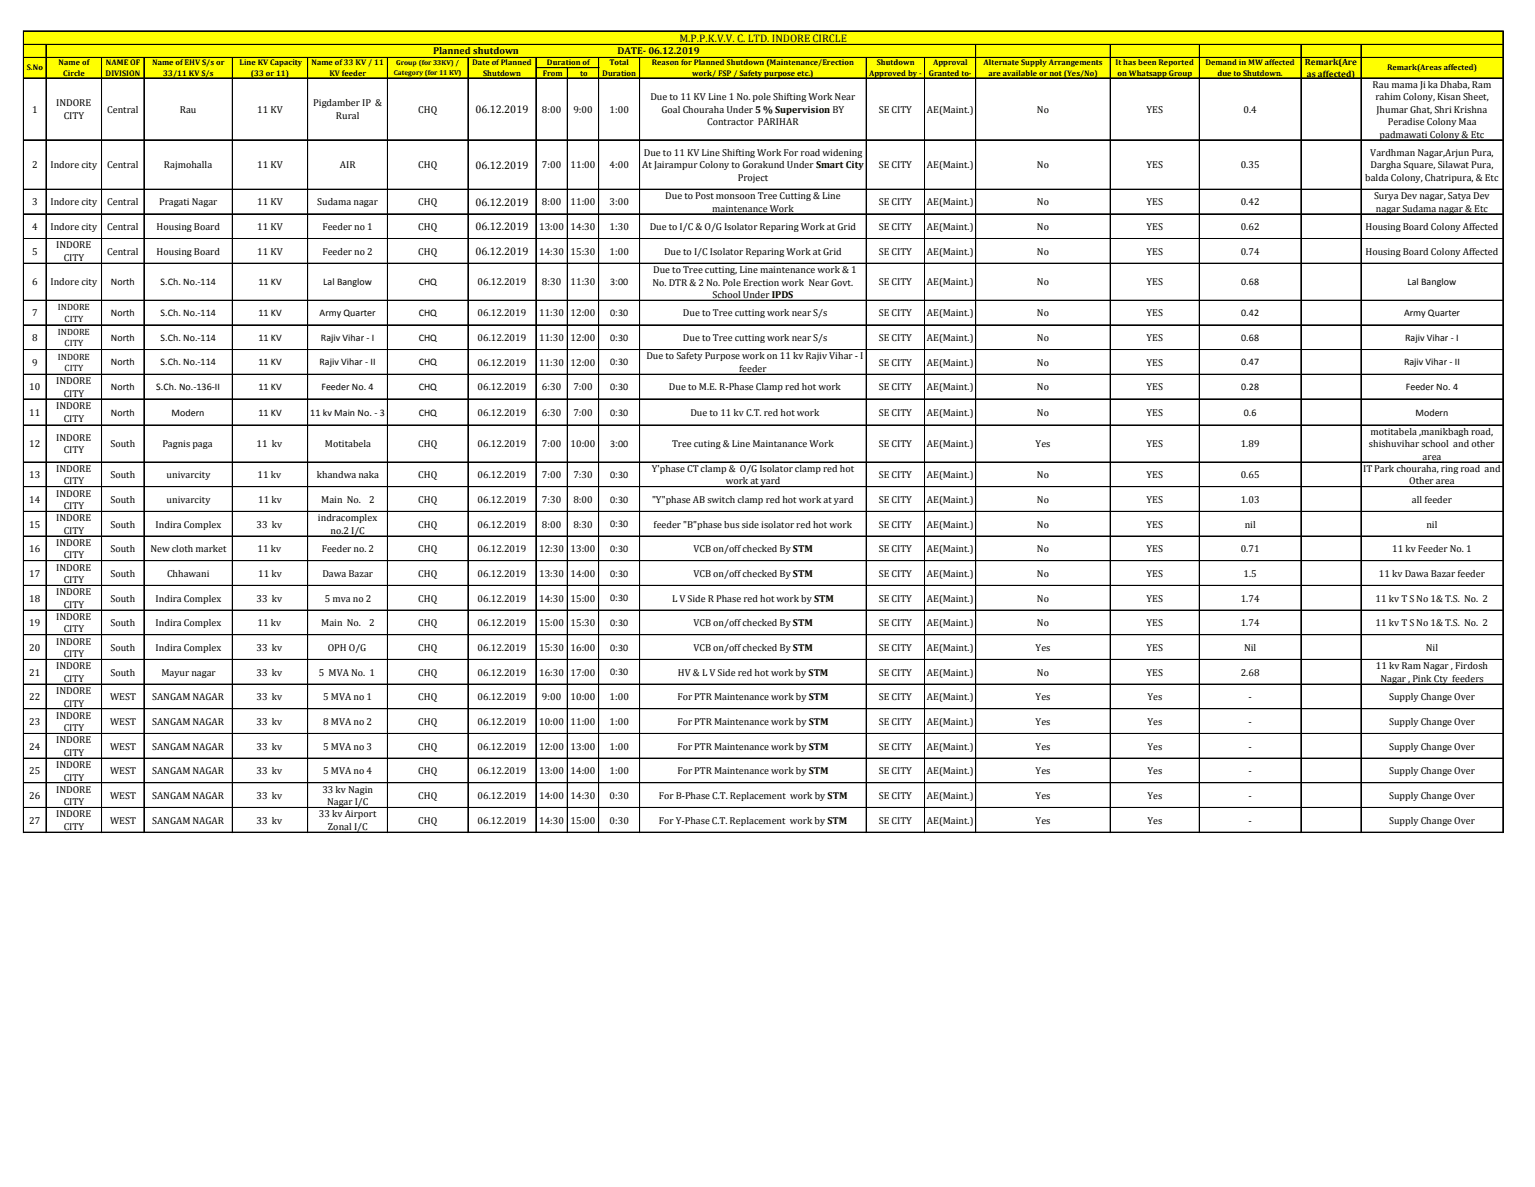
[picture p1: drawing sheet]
<svg xmlns="http://www.w3.org/2000/svg" width="594mm" height="459mm" viewBox="0 0 594 459" stroke-linecap="round" stroke-linejoin="round" font-family="sans-serif">
<defs><g id="words">
<g font-size="4.2">
<text x="263.1" y="16.1">M.P.P.K.V.V. C. LTD. INDORE CIRCLE</text>
<text x="184.1" y="43.8">06.12.2019</text>
<text x="184.1" y="65.3">06.12.2019</text>
<text x="184.1" y="79.6">06.12.2019</text>
<text x="184.1" y="89.2">06.12.2019</text>
<text x="184.1" y="98.7">06.12.2019</text>
</g>
<g font-size="3.9">
<text x="167.7" y="21.1">Planned shutdown</text>
<text x="239.1" y="21.1">DATE- 06.12.2019</text>
<text x="531.6" y="33.9">Rau mama Ji ka Dhaba, Ram</text>
<text x="21.8" y="41.2">INDORE</text>
<text x="121.3" y="41.2">Pigdamber IP &amp;</text>
<text x="251.9" y="38.7">Due to 11 KV Line 1 No. pole Shifting Work Near</text>
<text x="532.7" y="38.7">rahim Colony, Kisan Sheet,</text>
<text x="12.4" y="43.6">1</text>
<text x="24.7" y="46">CITY</text>
<text x="41.5" y="43.6">Central</text>
<text x="69.6" y="43.6">Rau</text>
<text x="99.6" y="43.6">11 KV</text>
<text x="130.1" y="46">Rural</text>
<text x="162" y="43.6">CHQ</text>
<text x="209.9" y="43.6">8:00</text>
<text x="222.1" y="43.6">9:00</text>
<text x="236.1" y="43.6">1:00</text>
<text x="256.2" y="43.6">Goal Chouraha Under 5 % Supervision BY</text>
<text x="340.3" y="43.6">SE CITY</text>
<text x="359" y="43.6">AE(Maint.)</text>
<text x="401.6" y="43.6">No</text>
<text x="444" y="43.6">YES</text>
<text x="481.6" y="43.6">0.4</text>
<text x="533.1" y="43.6">Jhumar Ghat, Shri Krishna</text>
<text x="273.9" y="48.5">Contractor PARIHAR</text>
<text x="534.3" y="53.3">padmawati Colony &amp; Etc</text>
<text x="537.4" y="48.5">Peradise Colony Maa</text>
<text x="12.4" y="65.1">2</text>
<text x="19.5" y="65.1">Indore city</text>
<text x="41.5" y="65.1">Central</text>
<text x="63.5" y="65.1">Rajmohalla</text>
<text x="99.6" y="65.1">11 KV</text>
<text x="131.6" y="65.1">AIR</text>
<text x="162" y="65.1">CHQ</text>
<text x="209.9" y="65.1">7:00</text>
<text x="221" y="65.1">11:00</text>
<text x="236.1" y="65.1">4:00</text>
<text x="248.7" y="65.1">At Jairampur Colony to Gorakund Under Smart City</text>
<text x="249.4" y="60.3">Due to 11 KV Line Shifting Work For road widening</text>
<text x="340.3" y="65.1">SE CITY</text>
<text x="359" y="65.1">AE(Maint.)</text>
<text x="401.6" y="65.1">No</text>
<text x="444" y="65.1">YES</text>
<text x="480.5" y="65.1">0.35</text>
<text x="530.7" y="60.3">Vardhman Nagar,Arjun Pura,</text>
<text x="530.8" y="65.1">Dargha Square, Silawat Pura,</text>
<text x="285.7" y="70">Project</text>
<text x="528.7" y="70">balda Colony, Chatripura, &amp; Etc</text>
<text x="257.6" y="77">Due to Post monsoon Tree Cutting &amp; Line</text>
<text x="532.1" y="77">Surya Dev nagar, Satya Dev</text>
<text x="12.4" y="79.5">3</text>
<text x="19.5" y="79.5">Indore city</text>
<text x="41.5" y="79.5">Central</text>
<text x="61.6" y="79.5">Pragati Nagar</text>
<text x="99.6" y="79.5">11 KV</text>
<text x="122.9" y="79.5">Sudama nagar</text>
<text x="162" y="79.5">CHQ</text>
<text x="209.9" y="79.5">8:00</text>
<text x="221" y="79.5">11:00</text>
<text x="236.1" y="79.5">3:00</text>
<text x="275.8" y="81.9">maintenance Work</text>
<text x="340.3" y="79.5">SE CITY</text>
<text x="359" y="79.5">AE(Maint.)</text>
<text x="401.6" y="79.5">No</text>
<text x="444" y="79.5">YES</text>
<text x="480.5" y="79.5">0.42</text>
<text x="532.8" y="81.9">nagar Sudama nagar &amp; Etc</text>
<text x="12.4" y="89">4</text>
<text x="19.5" y="89">Indore city</text>
<text x="41.5" y="89">Central</text>
<text x="60.6" y="89">Housing Board</text>
<text x="99.6" y="89">11 KV</text>
<text x="124.9" y="89">Feeder no 1</text>
<text x="162" y="89">CHQ</text>
<text x="208.8" y="89">13:00</text>
<text x="221" y="89">14:30</text>
<text x="236.1" y="89">1:30</text>
<text x="251.6" y="89">Due to I/C &amp; O/G Isolator Reparing Work at Grid</text>
<text x="340.3" y="89">SE CITY</text>
<text x="359" y="89">AE(Maint.)</text>
<text x="401.6" y="89">No</text>
<text x="444" y="89">YES</text>
<text x="480.5" y="89">0.62</text>
<text x="528.8" y="89">Housing Board Colony Affected</text>
<text x="12.4" y="98.6">5</text>
<text x="21.8" y="96.1">INDORE</text>
<text x="24.7" y="101">CITY</text>
<text x="41.5" y="98.6">Central</text>
<text x="60.6" y="98.6">Housing Board</text>
<text x="99.6" y="98.6">11 KV</text>
<text x="124.9" y="98.6">Feeder no 2</text>
<text x="162" y="98.6">CHQ</text>
<text x="208.8" y="98.6">14:30</text>
<text x="221" y="98.6">15:30</text>
<text x="236.1" y="98.6">1:00</text>
<text x="257.2" y="98.6">Due to I/C Isolator Reparing Work at Grid</text>
<text x="340.3" y="98.6">SE CITY</text>
<text x="359" y="98.6">AE(Maint.)</text>
<text x="401.6" y="98.6">No</text>
<text x="444" y="98.6">YES</text>
<text x="480.5" y="98.6">0.74</text>
<text x="528.8" y="98.6">Housing Board Colony Affected</text>
<text x="253" y="105.7">Due to Tree cutting, Line maintenance work &amp; 1</text>
<text x="12.4" y="110.5">6</text>
<text x="19.5" y="110.5">Indore city</text>
<text x="43" y="110.4">North</text>
<text x="62.2" y="110.4">S.Ch. No.-114</text>
<text x="100.1" y="110.4">11 KV</text>
<text x="125.2" y="110.4">Lal Banglow</text>
<text x="162.2" y="110.4">CHQ</text>
<text x="184.9" y="110.5">06.12.2019</text>
<text x="209.9" y="110.5">8:30</text>
<text x="221" y="110.5">11:30</text>
<text x="236.3" y="110.4">3:00</text>
<text x="252.7" y="110.5">No. DTR &amp; 2 No. Pole Erection work Near Govt.</text>
<text x="340.3" y="110.5">SE CITY</text>
<text x="359" y="110.5">AE(Maint.)</text>
<text x="401.6" y="110.5">No</text>
<text x="444" y="110.5">YES</text>
<text x="480.7" y="110.4">0.68</text>
<text x="545.1" y="110.4">Lal Banglow</text>
<text x="275.9" y="115.4">School Under IPDS</text>
<text x="12.4" y="122.4">7</text>
<text x="43" y="122.3">North</text>
<text x="62.2" y="122.3">S.Ch. No.-114</text>
<text x="100.1" y="122.3">11 KV</text>
<text x="123.8" y="122.3">Army Quarter</text>
<text x="162.2" y="122.3">CHQ</text>
<text x="184.9" y="122.4">06.12.2019</text>
<text x="208.8" y="122.4">11:30</text>
<text x="221" y="122.4">12:00</text>
<text x="236.3" y="122.3">0:30</text>
<text x="264.5" y="122.4">Due to Tree cutting work near S/s</text>
<text x="340.3" y="122.4">SE CITY</text>
<text x="359" y="122.4">AE(Maint.)</text>
<text x="401.6" y="122.4">No</text>
<text x="444" y="122.4">YES</text>
<text x="480.7" y="122.3">0.42</text>
<text x="543.8" y="122.3">Army Quarter</text>
<text x="12.4" y="132">8</text>
<text x="43" y="131.9">North</text>
<text x="62.2" y="131.9">S.Ch. No.-114</text>
<text x="100.1" y="131.9">11 KV</text>
<text x="124.3" y="131.9">Rajiv Vihar - I</text>
<text x="162.2" y="131.9">CHQ</text>
<text x="184.9" y="132">06.12.2019</text>
<text x="208.8" y="132">11:30</text>
<text x="221" y="132">12:00</text>
<text x="236.3" y="131.9">0:30</text>
<text x="264.5" y="132">Due to Tree cutting work near S/s</text>
<text x="340.3" y="132">SE CITY</text>
<text x="359" y="132">AE(Maint.)</text>
<text x="401.6" y="132">No</text>
<text x="444" y="132">YES</text>
<text x="480.7" y="131.9">0.68</text>
<text x="544.2" y="131.9">Rajiv Vihar - I</text>
<text x="12.4" y="141.5">9</text>
<text x="43" y="141.4">North</text>
<text x="62.2" y="141.4">S.Ch. No.-114</text>
<text x="100.1" y="141.4">11 KV</text>
<text x="123.8" y="141.4">Rajiv Vihar - II</text>
<text x="162.2" y="141.4">CHQ</text>
<text x="184.9" y="141.5">06.12.2019</text>
<text x="208.8" y="141.5">11:30</text>
<text x="221" y="141.5">12:00</text>
<text x="236.3" y="141.4">0:30</text>
<text x="250.3" y="139.1">Due to Safety Purpose work on 11 kv Rajiv Vihar - I</text>
<text x="286.3" y="144">feeder</text>
<text x="340.3" y="141.5">SE CITY</text>
<text x="359" y="141.5">AE(Maint.)</text>
<text x="401.6" y="141.5">No</text>
<text x="444" y="141.5">YES</text>
<text x="480.7" y="141.4">0.47</text>
<text x="543.8" y="141.4">Rajiv Vihar - II</text>
<text x="21.8" y="148.6">INDORE</text>
<text x="11.3" y="151.1">10</text>
<text x="24.7" y="153.5">CITY</text>
<text x="43" y="151">North</text>
<text x="60.5" y="151">S.Ch. No.-136-II</text>
<text x="100.1" y="151">11 KV</text>
<text x="124.5" y="151">Feeder No. 4</text>
<text x="162.2" y="151">CHQ</text>
<text x="184.9" y="151.1">06.12.2019</text>
<text x="209.9" y="151.1">6:30</text>
<text x="222.1" y="151.1">7:00</text>
<text x="236.3" y="151">0:30</text>
<text x="259.1" y="151.1">Due to M.E. R-Phase Clamp red hot work</text>
<text x="340.3" y="151.1">SE CITY</text>
<text x="359" y="151.1">AE(Maint.)</text>
<text x="401.6" y="151.1">No</text>
<text x="444" y="151.1">YES</text>
<text x="480.7" y="151">0.28</text>
<text x="544.5" y="151">Feeder No. 4</text>
<text x="11.3" y="160.9">11</text>
<text x="21.8" y="158.5">INDORE</text>
<text x="43" y="160.8">North</text>
<text x="66.5" y="160.8">Modern</text>
<text x="100.1" y="160.8">11 KV</text>
<text x="120.2" y="160.8">11 kv Main No. - 3</text>
<text x="162.2" y="160.8">CHQ</text>
<text x="184.9" y="160.9">06.12.2019</text>
<text x="209.9" y="160.9">6:30</text>
<text x="222.1" y="160.9">7:00</text>
<text x="236.3" y="160.8">0:30</text>
<text x="267.4" y="160.9">Due to 11 kv C.T. red hot work</text>
<text x="340.3" y="160.9">SE CITY</text>
<text x="359" y="160.9">AE(Maint.)</text>
<text x="401.6" y="160.9">No</text>
<text x="444" y="160.9">YES</text>
<text x="481.7" y="160.8">0.6</text>
<text x="548.2" y="160.8">Modern</text>
<text x="24.7" y="163.3">CITY</text>
<text x="11.3" y="173.1">12</text>
<text x="21.8" y="170.6">INDORE</text>
<text x="42.8" y="173.1">South</text>
<text x="62.9" y="173.1">Pagnis paga</text>
<text x="99.4" y="173.1">11 kv</text>
<text x="125.8" y="173.1">Motitabela</text>
<text x="162" y="173.1">CHQ</text>
<text x="184.9" y="173.1">06.12.2019</text>
<text x="209.9" y="173.1">7:00</text>
<text x="221" y="173.1">10:00</text>
<text x="236.3" y="173">3:00</text>
<text x="260.3" y="173.1">Tree cuting &amp; Line Maintanance Work</text>
<text x="340.3" y="173.1">SE CITY</text>
<text x="359" y="173.1">AE(Maint.)</text>
<text x="401.1" y="173.1">Yes</text>
<text x="444" y="173.1">YES</text>
<text x="480.5" y="173.1">1.89</text>
<text x="530.2" y="173.2">shishuvihar school and other</text>
<text x="530.8" y="168.3">motitabela ,manikbagh road,</text>
<text x="24.7" y="175.5">CITY</text>
<text x="551" y="178">area</text>
<text x="11.3" y="185">13</text>
<text x="21.8" y="182.6">INDORE</text>
<text x="42.8" y="185">South</text>
<text x="64.5" y="185">univarcity</text>
<text x="99.7" y="185">11 kv</text>
<text x="122.7" y="185">khandwa naka</text>
<text x="162" y="185">CHQ</text>
<text x="184.9" y="185">06.12.2019</text>
<text x="209.9" y="185">7:00</text>
<text x="222.1" y="185">7:30</text>
<text x="236.3" y="185">0:30</text>
<text x="252.4" y="182.6">Y'phase CT clamp &amp; O/G Isolator clamp red hot</text>
<text x="340.3" y="185">SE CITY</text>
<text x="359" y="185">AE(Maint.)</text>
<text x="401.6" y="185">No</text>
<text x="444" y="185">YES</text>
<text x="480.5" y="185">0.65</text>
<text x="527.9" y="182.6">IT Park chouraha, ring road and</text>
<text x="24.7" y="187.5">CITY</text>
<text x="281.1" y="187.5">work at yard</text>
<text x="545.7" y="187.5">Other area</text>
<text x="11.3" y="194.6">14</text>
<text x="21.8" y="192.2">INDORE</text>
<text x="24.7" y="197">CITY</text>
<text x="42.8" y="194.6">South</text>
<text x="64.5" y="194.6">univarcity</text>
<text x="100" y="194.6">11 kv</text>
<text x="124.4" y="194.6">Main No.</text>
<text x="143" y="194.6">2</text>
<text x="162" y="194.6">CHQ</text>
<text x="184.9" y="194.6">06.12.2019</text>
<text x="209.9" y="194.6">7:30</text>
<text x="222.1" y="194.6">8:00</text>
<text x="236.3" y="194.5">0:30</text>
<text x="252.5" y="194.6">&quot;Y&quot;phase AB switch clamp red hot work at yard</text>
<text x="340.3" y="194.6">SE CITY</text>
<text x="359" y="194.6">AE(Maint.)</text>
<text x="401.6" y="194.6">No</text>
<text x="444" y="194.6">YES</text>
<text x="480.5" y="194.6">1.03</text>
<text x="546.8" y="194.6">all feeder</text>
<text x="21.8" y="201.7">INDORE</text>
<text x="123.1" y="201.7">indracomplex</text>
<text x="11.3" y="204.1">15</text>
<text x="24.7" y="206.6">CITY</text>
<text x="42.8" y="204.1">South</text>
<text x="60.3" y="204.1">Indira Complex</text>
<text x="99.4" y="204.1">33 kv</text>
<text x="128" y="206.6">no.2 I/C</text>
<text x="162" y="204.1">CHQ</text>
<text x="184.9" y="204.1">06.12.2019</text>
<text x="209.9" y="204.1">8:00</text>
<text x="222.1" y="204.1">8:30</text>
<text x="236.3" y="204.1">0:30</text>
<text x="253.1" y="204.1">feeder &quot;B&quot;phase bus side isolator red hot work</text>
<text x="340.3" y="204.1">SE CITY</text>
<text x="359" y="204.1">AE(Maint.)</text>
<text x="401.6" y="204.1">No</text>
<text x="444" y="204.1">YES</text>
<text x="482" y="204.1">nil</text>
<text x="552.4" y="204.1">nil</text>
<text x="11.3" y="213.7">16</text>
<text x="21.8" y="211.3">INDORE</text>
<text x="42.8" y="213.7">South</text>
<text x="58.3" y="213.7">New cloth market</text>
<text x="99.7" y="213.7">11 kv</text>
<text x="124.6" y="213.7">Feeder no. 2</text>
<text x="162" y="213.7">CHQ</text>
<text x="184.9" y="213.7">06.12.2019</text>
<text x="208.8" y="213.7">12:30</text>
<text x="221" y="213.7">13:00</text>
<text x="236.3" y="213.6">0:30</text>
<text x="268.5" y="213.7">VCB on/off checked By STM</text>
<text x="340.3" y="213.7">SE CITY</text>
<text x="359" y="213.7">AE(Maint.)</text>
<text x="401.6" y="213.7">No</text>
<text x="444" y="213.7">YES</text>
<text x="480.5" y="213.7">0.71</text>
<text x="539.2" y="213.7">11 kv Feeder No. 1</text>
<text x="21.8" y="220.8">INDORE</text>
<text x="24.7" y="216.1">CITY</text>
<text x="11.3" y="223.2">17</text>
<text x="24.7" y="225.7">CITY</text>
<text x="42.8" y="223.2">South</text>
<text x="64.7" y="223.2">Chhawani</text>
<text x="100" y="223.2">11 kv</text>
<text x="124.9" y="223.2">Dawa Bazar</text>
<text x="162" y="223.2">CHQ</text>
<text x="184.9" y="223.2">06.12.2019</text>
<text x="208.8" y="223.2">13:30</text>
<text x="221" y="223.2">14:00</text>
<text x="236.3" y="223.1">0:30</text>
<text x="268.5" y="223.2">VCB on/off checked By STM</text>
<text x="340.3" y="223.2">SE CITY</text>
<text x="359" y="223.2">AE(Maint.)</text>
<text x="401.6" y="223.2">No</text>
<text x="444" y="223.2">YES</text>
<text x="481.6" y="223.2">1.5</text>
<text x="534" y="223.2">11 kv Dawa Bazar feeder</text>
<text x="11.3" y="232.8">18</text>
<text x="21.8" y="230.4">INDORE</text>
<text x="42.8" y="232.8">South</text>
<text x="60.3" y="232.8">Indira Complex</text>
<text x="99.4" y="232.8">33 kv</text>
<text x="125.8" y="232.8">5 mva no 2</text>
<text x="162" y="232.8">CHQ</text>
<text x="184.9" y="232.8">06.12.2019</text>
<text x="208.8" y="232.8">14:30</text>
<text x="221" y="232.8">15:00</text>
<text x="236.3" y="232.7">0:30</text>
<text x="260.3" y="232.8">L V Side R Phase red hot work by STM</text>
<text x="340.3" y="232.8">SE CITY</text>
<text x="359" y="232.8">AE(Maint.)</text>
<text x="401.6" y="232.8">No</text>
<text x="444" y="232.8">YES</text>
<text x="480.5" y="232.8">1.74</text>
<text x="532.8" y="232.8">11 kv T S No 1&amp; T.S. No. 2</text>
<text x="21.8" y="239.9">INDORE</text>
<text x="24.7" y="235.2">CITY</text>
<text x="11.3" y="242.3">19</text>
<text x="24.7" y="244.8">CITY</text>
<text x="42.8" y="242.3">South</text>
<text x="60.3" y="242.3">Indira Complex</text>
<text x="99.7" y="242.3">11 kv</text>
<text x="124.4" y="242.3">Main No.</text>
<text x="143" y="242.3">2</text>
<text x="162" y="242.3">CHQ</text>
<text x="184.9" y="242.3">06.12.2019</text>
<text x="208.8" y="242.3">15:00</text>
<text x="221" y="242.3">15:30</text>
<text x="236.3" y="242.2">0:30</text>
<text x="268.5" y="242.3">VCB on/off checked By STM</text>
<text x="340.3" y="242.3">SE CITY</text>
<text x="359" y="242.3">AE(Maint.)</text>
<text x="401.6" y="242.3">No</text>
<text x="444" y="242.3">YES</text>
<text x="480.5" y="242.3">1.74</text>
<text x="532.8" y="242.3">11 kv T S No 1&amp; T.S. No. 2</text>
<text x="11.3" y="251.9">20</text>
<text x="21.8" y="249.5">INDORE</text>
<text x="42.8" y="251.9">South</text>
<text x="60.3" y="251.9">Indira Complex</text>
<text x="99.4" y="251.9">33 kv</text>
<text x="126.9" y="251.9">OPH O/G</text>
<text x="162" y="251.9">CHQ</text>
<text x="184.9" y="251.9">06.12.2019</text>
<text x="208.8" y="251.9">15:30</text>
<text x="221" y="251.9">16:00</text>
<text x="236.3" y="251.8">0:30</text>
<text x="268.5" y="251.9">VCB on/off checked By STM</text>
<text x="340.3" y="251.9">SE CITY</text>
<text x="359" y="251.9">AE(Maint.)</text>
<text x="401.1" y="251.9">Yes</text>
<text x="444" y="251.9">YES</text>
<text x="481.8" y="251.9">Nil</text>
<text x="552.2" y="251.9">Nil</text>
<text x="24.7" y="254.3">CITY</text>
<text x="11.3" y="261.4">21</text>
<text x="21.8" y="259">INDORE</text>
<text x="24.7" y="263.9">CITY</text>
<text x="42.8" y="261.4">South</text>
<text x="62.5" y="261.4">Mayur nagar</text>
<text x="99.4" y="261.4">33 kv</text>
<text x="123.5" y="261.4">5 MVA No. 1</text>
<text x="162" y="261.4">CHQ</text>
<text x="184.9" y="261.4">06.12.2019</text>
<text x="208.8" y="261.4">16:30</text>
<text x="221" y="261.4">17:00</text>
<text x="236.3" y="261.3">0:30</text>
<text x="262.5" y="261.4">HV &amp; L V Side red hot work by STM</text>
<text x="340.3" y="261.4">SE CITY</text>
<text x="359" y="261.4">AE(Maint.)</text>
<text x="401.6" y="261.4">No</text>
<text x="444" y="261.4">YES</text>
<text x="480.5" y="261.4">2.68</text>
<text x="532.8" y="259">11 kv Ram Nagar , Firdosh</text>
<text x="534.7" y="263.9">Nagar , Pink Cty feeders</text>
<text x="21.8" y="268.6">INDORE</text>
<text x="11.3" y="271">22</text>
<text x="24.7" y="273.4">CITY</text>
<text x="42.6" y="271">WEST</text>
<text x="58.9" y="271">SANGAM NAGAR</text>
<text x="99.4" y="271">33 kv</text>
<text x="125.2" y="271">5 MVA no 1</text>
<text x="162" y="271">CHQ</text>
<text x="184.9" y="271">06.12.2019</text>
<text x="209.9" y="271">9:00</text>
<text x="221" y="271">10:00</text>
<text x="236.1" y="271">1:00</text>
<text x="262.3" y="271">For PTR Maintenance work by STM</text>
<text x="340.3" y="271">SE CITY</text>
<text x="359" y="271">AE(Maint.)</text>
<text x="401.1" y="271">Yes</text>
<text x="444.4" y="271">Yes</text>
<text x="483.6" y="271">-</text>
<text x="538" y="271">Supply Change Over</text>
<text x="11.3" y="280.5">23</text>
<text x="21.8" y="278.1">INDORE</text>
<text x="42.6" y="280.5">WEST</text>
<text x="58.9" y="280.5">SANGAM NAGAR</text>
<text x="99.4" y="280.5">33 kv</text>
<text x="125.2" y="280.5">8 MVA no 2</text>
<text x="162" y="280.5">CHQ</text>
<text x="184.9" y="280.5">06.12.2019</text>
<text x="208.8" y="280.5">10:00</text>
<text x="221" y="280.5">11:00</text>
<text x="236.1" y="280.5">1:00</text>
<text x="262.3" y="280.5">For PTR Maintenance work by STM</text>
<text x="340.3" y="280.5">SE CITY</text>
<text x="359" y="280.5">AE(Maint.)</text>
<text x="401.1" y="280.5">Yes</text>
<text x="444.4" y="280.5">Yes</text>
<text x="483.6" y="280.5">-</text>
<text x="538" y="280.5">Supply Change Over</text>
<text x="21.8" y="287.7">INDORE</text>
<text x="24.7" y="283">CITY</text>
<text x="11.3" y="290.1">24</text>
<text x="24.7" y="292.5">CITY</text>
<text x="42.6" y="290.1">WEST</text>
<text x="58.9" y="290.1">SANGAM NAGAR</text>
<text x="99.4" y="290.1">33 kv</text>
<text x="125.2" y="290.1">5 MVA no 3</text>
<text x="162" y="290.1">CHQ</text>
<text x="184.9" y="290.1">06.12.2019</text>
<text x="208.8" y="290.1">12:00</text>
<text x="221" y="290.1">13:00</text>
<text x="236.1" y="290.1">1:00</text>
<text x="262.3" y="290.1">For PTR Maintenance work by STM</text>
<text x="340.3" y="290.1">SE CITY</text>
<text x="359" y="290.1">AE(Maint.)</text>
<text x="401.1" y="290.1">Yes</text>
<text x="444.4" y="290.1">Yes</text>
<text x="483.6" y="290.1">-</text>
<text x="538" y="290.1">Supply Change Over</text>
<text x="11.3" y="299.6">25</text>
<text x="21.8" y="297.2">INDORE</text>
<text x="42.6" y="299.6">WEST</text>
<text x="58.9" y="299.6">SANGAM NAGAR</text>
<text x="99.4" y="299.6">33 kv</text>
<text x="125.2" y="299.6">5 MVA no 4</text>
<text x="162" y="299.6">CHQ</text>
<text x="184.9" y="299.6">06.12.2019</text>
<text x="208.8" y="299.6">13:00</text>
<text x="221" y="299.6">14:00</text>
<text x="236.1" y="299.6">1:00</text>
<text x="262.3" y="299.6">For PTR Maintenance work by STM</text>
<text x="340.3" y="299.6">SE CITY</text>
<text x="359" y="299.6">AE(Maint.)</text>
<text x="401.1" y="299.6">Yes</text>
<text x="444.4" y="299.6">Yes</text>
<text x="483.6" y="299.6">-</text>
<text x="538" y="299.6">Supply Change Over</text>
<text x="24.7" y="302.1">CITY</text>
<text x="11.3" y="309.2">26</text>
<text x="21.8" y="306.8">INDORE</text>
<text x="24.7" y="311.6">CITY</text>
<text x="42.6" y="309.2">WEST</text>
<text x="58.9" y="309.2">SANGAM NAGAR</text>
<text x="99.4" y="309.2">33 kv</text>
<text x="124.9" y="306.8">33 kv Nagin</text>
<text x="126.7" y="311.6">Nagar I/C</text>
<text x="162" y="309.2">CHQ</text>
<text x="184.9" y="309.2">06.12.2019</text>
<text x="208.8" y="309.2">14:00</text>
<text x="221" y="309.2">14:30</text>
<text x="236.1" y="309.2">0:30</text>
<text x="255.1" y="309.2">For B-Phase C.T. Replacement work by STM</text>
<text x="340.3" y="309.2">SE CITY</text>
<text x="359" y="309.2">AE(Maint.)</text>
<text x="401.1" y="309.2">Yes</text>
<text x="444.4" y="309.2">Yes</text>
<text x="483.6" y="309.2">-</text>
<text x="538" y="309.2">Supply Change Over</text>
<text x="21.8" y="316.3">INDORE</text>
<text x="123.5" y="316.3">33 kv Airport</text>
<text x="11.3" y="318.7">27</text>
<text x="24.7" y="321.2">CITY</text>
<text x="42.6" y="318.7">WEST</text>
<text x="58.9" y="318.7">SANGAM NAGAR</text>
<text x="99.4" y="318.7">33 kv</text>
<text x="127" y="321.2">Zonal I/C</text>
<text x="162" y="318.7">CHQ</text>
<text x="184.9" y="318.7">06.12.2019</text>
<text x="208.8" y="318.7">14:30</text>
<text x="221" y="318.7">15:00</text>
<text x="236.1" y="318.7">0:30</text>
<text x="255.1" y="318.7">For Y-Phase C.T. Replacement work by STM</text>
<text x="340.3" y="318.7">SE CITY</text>
<text x="359" y="318.7">AE(Maint.)</text>
<text x="401.1" y="318.7">Yes</text>
<text x="444.4" y="318.7">Yes</text>
<text x="483.6" y="318.7">-</text>
<text x="538" y="318.7">Supply Change Over</text>
</g>
<g font-size="3.5">
<text x="505.4" y="25.2">Remark(Are</text>
<text x="506.1" y="29.6">as affected)</text>
<text x="22.4" y="120.1">INDORE</text>
<text x="25" y="124.5">CITY</text>
<text x="22.4" y="129.6">INDORE</text>
<text x="25" y="134.1">CITY</text>
<text x="22.4" y="139.2">INDORE</text>
<text x="25" y="143.6">CITY</text>
</g>
<g font-size="3.2">
<text x="10.4" y="27.2">S.No</text>
<text x="22.7" y="25.3">Name of</text>
<text x="24.5" y="29.3">Circle</text>
<text x="40.9" y="29.3">DIVISION</text>
<text x="41" y="25.3">NAME OF</text>
<text x="58.9" y="25.3">Name of EHV S/s or</text>
<text x="63.2" y="29.3">33/11 KV S/s</text>
<text x="92.8" y="25.3">Line KV Capacity</text>
<text x="97.2" y="29.3">(33 or 11)</text>
<text x="120.6" y="25.3">Name of 33 KV / 11</text>
<text x="127.6" y="29.3">KV feeder</text>
<text x="182.9" y="25.3">Date of Planned</text>
<text x="187.1" y="29.3">Shutdown</text>
<text x="210.2" y="29.4">From</text>
<text x="211.8" y="25.3">Duration of</text>
<text x="224.7" y="29.4">to</text>
<text x="233.2" y="29.3">Duration</text>
<text x="236" y="25.3">Total</text>
<text x="252.4" y="25.3">Reason for Planned Shutdown (Maintenance/Erection</text>
<text x="268.1" y="29.3">work/ FSP / Safety purpose etc.)</text>
<text x="336.6" y="29.3">Approved by -</text>
<text x="339.5" y="25.3">Shutdown</text>
<text x="359.7" y="29.3">Granted to-</text>
<text x="361.3" y="25.3">Approval</text>
<text x="380.9" y="25.3">Alternate Supply Arrangements</text>
<text x="382.8" y="29.3">are available or not (Yes/No)</text>
<text x="432" y="25.3">It has been Reported</text>
<text x="432.8" y="29.3">on Whatsapp Group</text>
<text x="466.8" y="25.3">Demand in MW affected</text>
<text x="471.5" y="29.3">due to Shutdown.</text>
<text x="537.2" y="27.2">Remark(Areas affected)</text>
</g>
<g font-size="2.8">
<text x="152.5" y="28.8">Category (for 11 KV)</text>
<text x="153.4" y="25.3">Group (for 33KV) /</text>
</g>
</g></defs>
<path d="M9.2 12.1h572.9v18.2h-572.9z" fill-rule="evenodd" fill="#ff0"/>
<path d="M247.7 164.5h87.9v14.4h-87.9z" fill-rule="evenodd" fill="#fff"/>
<g fill="none" stroke="#000" stroke-width=".39">
<path d="M9.1 11.9v310.3M9.3 12h572.9M9.3 17.2h572.9M9.3 11.9h572.9M17.8 17.4v304.8M17.9 17.4v304.8M377.9 17.4v304.8M430 17.4v304.8M464.4 17.4v304.8M464.5 17.4v304.8M503.8 17.4v304.8M503.9 17.4v304.8"/>
<path d="M527 17.4v304.8M527.1 17.4v304.8M582 12.2v310M582.1 12.2v310M9.3 22.3h572.9M9.3 30.2h572.9M9.3 22.2h572.9M9.3 30.1h572.9M39.3 22.5v299.7M39.4 22.4v299.8M55.7 22.5v299.7M55.8 22.4v299.8"/>
<path d="M90 22.5v299.7M90 22.4v299.8M119.2 22.4v299.8M150 22.5v299.7M150.1 22.4v299.8M181.3 22.4v299.8M207.5 22.5v299.7M207.6 22.4v299.8M207.7 26.3h24.4M207.8 26.2h24.2M219.7 26.4v295.8M219.8 26.4v295.8"/>
<path d="M231.8 22.5v299.7M231.9 22.4v299.8M247.7 22.5v299.7M247.8 22.4v299.8M335.4 22.5v299.7M335.5 22.4v299.8M358 22.5v299.7M358.1 22.4v299.8M9.3 54.2h572.9M9.3 54.1h572.9M9.3 73.3h572.9M9.3 73.2h572.9"/>
<path d="M9.3 82.8h572.9M9.3 92.4h572.9M9.3 82.7h572.9M9.3 92.3h572.9M9.3 101.9h572.9M9.3 116.3h572.9M9.3 101.8h572.9M9.3 116.2h572.9M9.3 125.8h572.9M9.3 135.4h572.9M9.3 125.7h572.9M9.3 135.3h572.9"/>
<path d="M9.3 144.9h572.9M9.3 154.5h572.9M9.3 144.8h572.9M9.3 154.4h572.9M9.3 164.5h572.9M9.3 178.9h572.9M9.3 188.4h572.9M9.3 198h572.9M9.3 188.3h572.9M9.3 197.9h572.9M9.3 207.5h572.9M9.3 217.1h572.9"/>
<path d="M9.3 207.4h572.9M9.3 217h572.9M9.3 226.6h572.9M9.3 236.2h572.9M9.3 226.5h572.9M9.3 236.1h572.9M9.3 245.7h572.9M9.3 255.3h572.9M9.3 245.6h572.9M9.3 255.2h572.9M9.3 264.8h572.9M9.3 274.4h572.9"/>
<path d="M9.3 264.7h572.9M9.3 274.3h572.9M9.3 283.9h572.9M9.3 293.5h572.9M9.3 293.4h572.9M9.3 303h572.9M9.3 312.6h572.9M9.3 302.9h572.9M9.3 312.5h572.9M9.3 322.1h572.9M9.3 322h572.9"/>
</g>
<use href="#words"/>
</svg>
